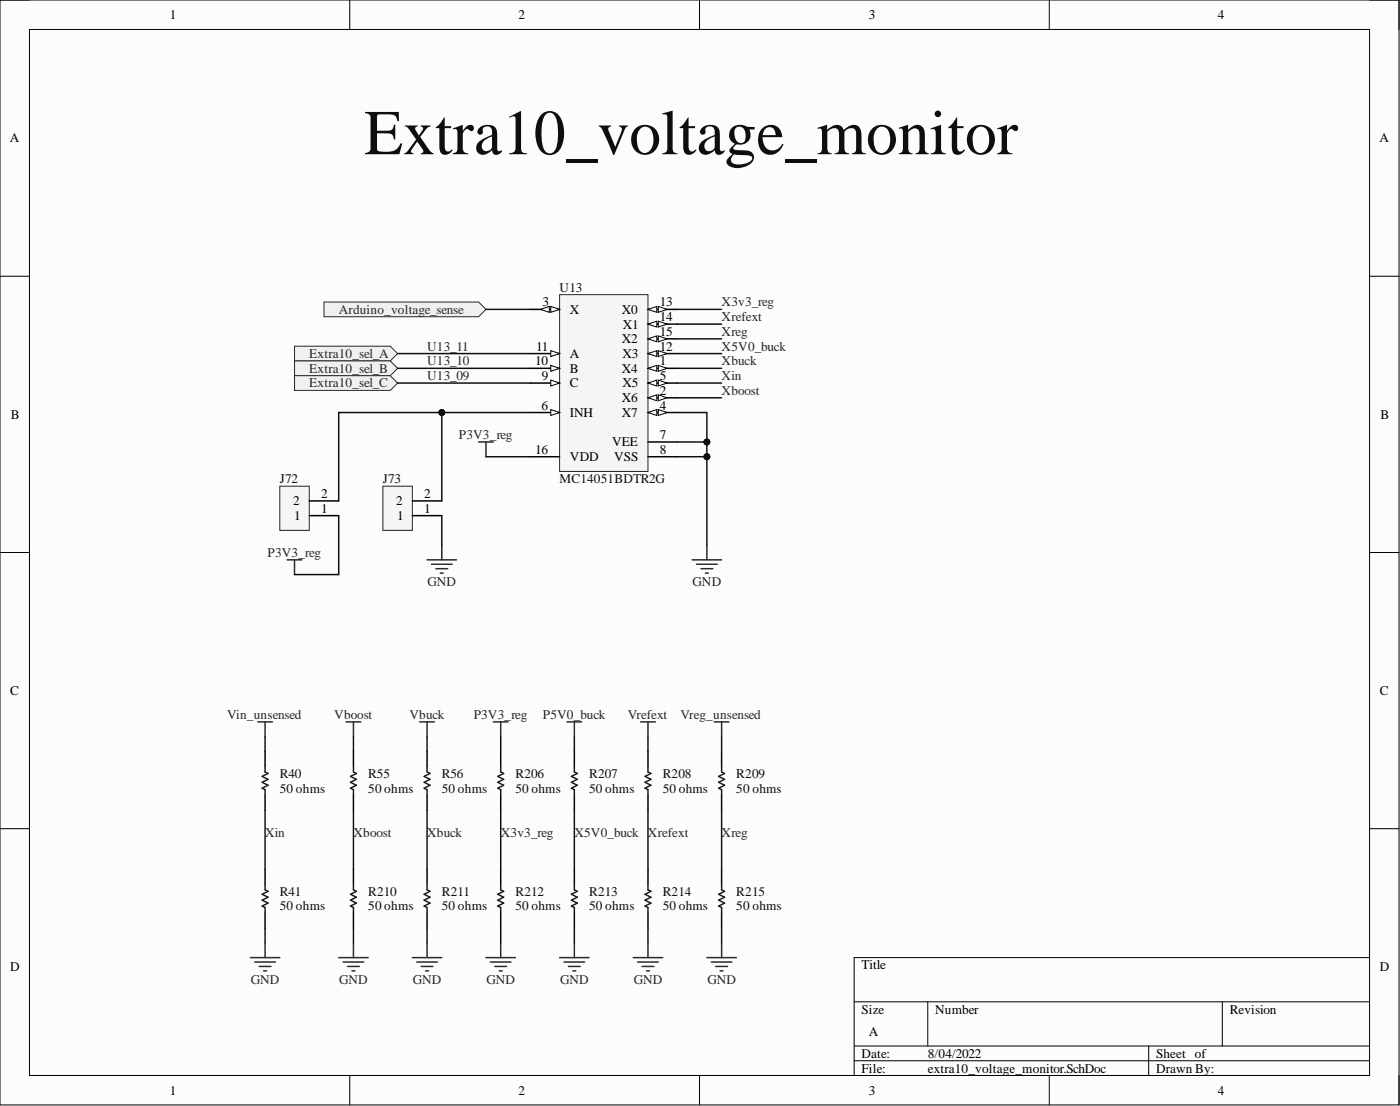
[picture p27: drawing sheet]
<svg xmlns="http://www.w3.org/2000/svg" width="241mm" height="190mm" viewBox="0 0 241 190" stroke-linecap="round" stroke-linejoin="round" font-family="sans-serif">
<defs><g id="words">
<text font-size="11" fill="#0e0e0e" x="62.8" y="26.6">Extra10_voltage_monitor</text>
<g font-size="2.3">
<text x="29.3" y="3.3">1</text>
<text x="89.3" y="3.3">2</text>
<text x="149.8" y="3.3">3</text>
<text x="209.9" y="3.3">4</text>
<text x="1.7" y="24.5">A</text>
<text x="237.7" y="24.5">A</text>
<text x="93.5" y="52.8">3</text>
<text x="113.7" y="52.8">13</text>
<text x="98.2" y="54.1">X</text>
<text x="107.2" y="54.1">X0</text>
<text x="107.2" y="59.1">X2</text>
<text x="107.4" y="56.6">X1</text>
<text x="113.7" y="55.3">14</text>
<text x="113.7" y="57.9">15</text>
<text x="92.2" y="62.9">10</text>
<text x="92.4" y="60.4">11</text>
<text x="93.4" y="65.5">9</text>
<text x="98.2" y="64.2">B</text>
<text x="98.2" y="61.7">A</text>
<text x="107.2" y="64.2">X4</text>
<text x="107.3" y="61.7">X3</text>
<text x="113.7" y="62.9">1</text>
<text x="113.7" y="65.5">5</text>
<text x="113.7" y="60.4">12</text>
<text x="93.3" y="70.5">6</text>
<text x="98.2" y="71.8">INH</text>
<text x="98.2" y="66.7">C</text>
<text x="107.2" y="69.3">X6</text>
<text x="107.2" y="71.8">X7</text>
<text x="107.3" y="66.7">X5</text>
<text x="113.7" y="68">2</text>
<text x="113.7" y="70.5">4</text>
<text x="1.9" y="72.2">B</text>
<text x="105.5" y="76.9">VEE</text>
<text x="113.7" y="75.6">7</text>
<text x="237.9" y="72.2">B</text>
<text x="92.2" y="78.2">16</text>
<text x="98.2" y="79.4">VDD</text>
<text x="105.8" y="79.4">VSS</text>
<text x="113.7" y="78.2">8</text>
<text x="50.5" y="87">2</text>
<text x="50.7" y="89.6">1</text>
<text x="55.3" y="88.3">1</text>
<text x="55.3" y="85.8">2</text>
<text x="68.3" y="87">2</text>
<text x="68.4" y="89.6">1</text>
<text x="73.1" y="88.3">1</text>
<text x="73.1" y="85.8">2</text>
<text x="1.8" y="119.7">C</text>
<text x="237.8" y="119.7">C</text>
<text x="1.8" y="167.3">D</text>
<text x="148.5" y="167">Title</text>
<text x="237.8" y="167.3">D</text>
<text x="148.5" y="174.6">Size</text>
<text x="149.8" y="178.4">A</text>
<text x="161.2" y="174.6">Number</text>
<text x="211.9" y="174.6">Revision</text>
<text x="148.5" y="182.2">Date:</text>
<text x="148.5" y="184.7">File:</text>
<text x="159.9" y="182.2">8/04/2022</text>
<text x="159.9" y="184.7">extra10_voltage_monitor.SchDoc</text>
<text x="199.3" y="182.2">Sheet of</text>
<text x="199.3" y="184.7">Drawn By:</text>
<text x="29.3" y="188.5">1</text>
<text x="89.3" y="188.5">2</text>
<text x="149.8" y="188.5">3</text>
<text x="209.9" y="188.5">4</text>
</g>
<g font-size="2.3" fill="#0e0e0e">
<text x="96.5" y="50.2">U13</text>
<text x="48.2" y="83.2">J72</text>
<text x="66" y="83.2">J73</text>
<text x="96.5" y="83.2">MC14051BDTR2G</text>
<text x="48.2" y="134">R40</text>
<text x="48.2" y="136.5">50 ohms</text>
<text x="63.5" y="134">R55</text>
<text x="63.5" y="136.5">50 ohms</text>
<text x="76.1" y="134">R56</text>
<text x="76.1" y="136.5">50 ohms</text>
<text x="88.8" y="134">R206</text>
<text x="88.8" y="136.5">50 ohms</text>
<text x="101.5" y="134">R207</text>
<text x="101.5" y="136.5">50 ohms</text>
<text x="114.2" y="134">R208</text>
<text x="114.2" y="136.5">50 ohms</text>
<text x="126.9" y="134">R209</text>
<text x="126.9" y="136.5">50 ohms</text>
<text x="48.2" y="154.3">R41</text>
<text x="63.5" y="154.3">R210</text>
<text x="76.1" y="154.3">R211</text>
<text x="88.8" y="154.3">R212</text>
<text x="101.5" y="154.3">R213</text>
<text x="114.2" y="154.3">R214</text>
<text x="126.9" y="154.3">R215</text>
<text x="48.2" y="156.8">50 ohms</text>
<text x="63.5" y="156.8">50 ohms</text>
<text x="76.1" y="156.8">50 ohms</text>
<text x="88.8" y="156.8">50 ohms</text>
<text x="101.5" y="156.8">50 ohms</text>
<text x="114.2" y="156.8">50 ohms</text>
<text x="126.9" y="156.8">50 ohms</text>
</g>
<g font-size="2.3" fill="#262626">
<text x="124.4" y="52.8">X3v3_reg</text>
<text x="58.4" y="54.1">Arduino_voltage_sense</text>
<text x="124.4" y="55.3">Xrefext</text>
<text x="124.4" y="57.9">Xreg</text>
<text x="53.3" y="61.7">Extra10_sel_A</text>
<text x="53.3" y="64.2">Extra10_sel_B</text>
<text x="73.6" y="60.4">U13_11</text>
<text x="73.6" y="62.9">U13_10</text>
<text x="73.6" y="65.5">U13_09</text>
<text x="124.4" y="60.4">X5V0_buck</text>
<text x="124.4" y="62.9">Xbuck</text>
<text x="124.4" y="65.5">Xin</text>
<text x="53.3" y="66.7">Extra10_sel_C</text>
<text x="124.4" y="68">Xboost</text>
<text x="79.1" y="75.6">P3V3_reg</text>
<text x="46.1" y="95.9">P3V3_reg</text>
<text x="73.7" y="101">GND</text>
<text x="119.4" y="101">GND</text>
<text x="39.2" y="123.8">Vin_unsensed</text>
<text x="57.6" y="123.8">Vboost</text>
<text x="70.6" y="123.8">Vbuck</text>
<text x="81.6" y="123.8">P3V3_reg</text>
<text x="93.6" y="123.8">P5V0_buck</text>
<text x="108.2" y="123.8">Vrefext</text>
<text x="117.3" y="123.8">Vreg_unsensed</text>
<text x="45.7" y="144.1">Xin</text>
<text x="60.9" y="144.1">Xboost</text>
<text x="73.6" y="144.1">Xbuck</text>
<text x="86.3" y="144.1">X3v3_reg</text>
<text x="99" y="144.1">X5V0_buck</text>
<text x="111.7" y="144.1">Xrefext</text>
<text x="124.4" y="144.1">Xreg</text>
<text x="43.2" y="169.5">GND</text>
<text x="58.5" y="169.5">GND</text>
<text x="71.2" y="169.5">GND</text>
<text x="83.8" y="169.5">GND</text>
<text x="96.5" y="169.5">GND</text>
<text x="109.2" y="169.5">GND</text>
<text x="121.9" y="169.5">GND</text>
</g>
</g></defs>
<path d="M0 0h241.1v190.3h-241.1z" fill-rule="evenodd" fill="#fcfcfc"/>
<path d="M0 0h241.1v190.3h-241.1z" fill="none" stroke="#000" stroke-width=".17"/>
<path d="M5.1 5.1h231v180.1h-231z" fill-rule="evenodd" fill="#fcfcfc"/>
<g fill="none" stroke="#000" stroke-width=".17">
<path d="M0 0h5.1M5.1 5.1h231v180.1h-231zM60.3 0v5.1M120.6 0v5.1M180.8 0v5.1M236.1 0h5v5.1M0 47.6h5.1M236.1 47.6h5M0 95.2h5.1M236.1 95.2h5M0 142.7h5.1M236.1 142.7h5"/>
<path d="M147.2 172.6h88.9M159.9 172.6v7.6M210.7 172.6v7.6M236.1 164.9h-88.9v20.3M60.3 185.2v5.1M120.6 185.2v5.1M147.2 180.2h88.9M147.2 182.7h88.9M180.8 185.2v5.1M198 180.2v5M241.1 185.2v5.1"/>
</g>
<path d="M96.5 50.8h15.2v30.4h-15.2z" fill-rule="evenodd" fill="#f5f5f5"/>
<path d="M96.5 50.8h15.2v30.4h-15.2z" fill="none" stroke="#262626" stroke-width=".17"/>
<path d="M111.7 63.4h5.1" fill="none" stroke="#000" stroke-width=".25"/>
<path d="M111.7 63.4l1.5-.5v1z" fill="#fbfbfb"/>
<path d="M111.7 63.4l1.5-.5v1z" fill="none" stroke="#000" stroke-width=".17"/>
<path d="M113.5 62.9l1.5 .5-1.5 .5z" fill="#fbfbfb"/>
<path d="M113.5 62.9l1.5 .5-1.5 .5z" fill="none" stroke="#000" stroke-width=".17"/>
<path d="M111.7 68.5h5.1" fill="none" stroke="#000" stroke-width=".25"/>
<path d="M111.7 68.5l1.5-.5v1z" fill="#fbfbfb"/>
<path d="M111.7 68.5l1.5-.5v1z" fill="none" stroke="#000" stroke-width=".17"/>
<path d="M113.5 68l1.5 .5-1.5 .5z" fill="#fbfbfb"/>
<path d="M113.5 68l1.5 .5-1.5 .5z" fill="none" stroke="#000" stroke-width=".17"/>
<path d="M91.4 53.3h5.1" fill="none" stroke="#000" stroke-width=".25"/>
<path d="M94.9 52.8l1.6 .5-1.6 .5z" fill="#fbfbfb"/>
<path d="M94.9 52.8l1.6 .5-1.6 .5z" fill="none" stroke="#000" stroke-width=".17"/>
<path d="M93.2 53.3l1.5-.5v1z" fill="#fbfbfb"/>
<path d="M93.2 53.3l1.5-.5v1z" fill="none" stroke="#000" stroke-width=".17"/>
<path d="M111.7 71.1h5.1" fill="none" stroke="#000" stroke-width=".25"/>
<path d="M111.7 71.1l1.5-.6v1.1z" fill="#fbfbfb"/>
<path d="M111.7 71.1l1.5-.6v1.1z" fill="none" stroke="#000" stroke-width=".17"/>
<path d="M113.5 70.5l1.5 .6-1.5 .5z" fill="#fbfbfb"/>
<path d="M113.5 70.5l1.5 .6-1.5 .5z" fill="none" stroke="#000" stroke-width=".17"/>
<path d="M111.7 66h5.1" fill="none" stroke="#000" stroke-width=".25"/>
<path d="M111.7 66l1.5-.5v1z" fill="#fbfbfb"/>
<path d="M111.7 66l1.5-.5v1z" fill="none" stroke="#000" stroke-width=".17"/>
<path d="M113.5 65.5l1.5 .5-1.5 .5z" fill="#fbfbfb"/>
<path d="M113.5 65.5l1.5 .5-1.5 .5z" fill="none" stroke="#000" stroke-width=".17"/>
<path d="M91.4 71.1h5.1" fill="none" stroke="#000" stroke-width=".25"/>
<path d="M94.9 70.5l1.6 .6-1.6 .5z" fill="#fbfbfb"/>
<path d="M94.9 70.5l1.6 .6-1.6 .5z" fill="none" stroke="#000" stroke-width=".17"/>
<path d="M91.4 66h5.1M111.7 76.1h5.1M111.7 78.7h5.1" fill="none" stroke="#000" stroke-width=".25"/>
<path d="M94.9 65.5l1.6 .5-1.6 .5z" fill="#fbfbfb"/>
<path d="M94.9 65.5l1.6 .5-1.6 .5z" fill="none" stroke="#000" stroke-width=".17"/>
<path d="M91.4 63.4h5.1" fill="none" stroke="#000" stroke-width=".25"/>
<path d="M94.9 62.9l1.6 .5-1.6 .5z" fill="#fbfbfb"/>
<path d="M94.9 62.9l1.6 .5-1.6 .5z" fill="none" stroke="#000" stroke-width=".17"/>
<path d="M91.4 60.9h5.1" fill="none" stroke="#000" stroke-width=".25"/>
<path d="M94.9 60.4l1.6 .5-1.6 .5z" fill="#fbfbfb"/>
<path d="M94.9 60.4l1.6 .5-1.6 .5z" fill="none" stroke="#000" stroke-width=".17"/>
<path d="M111.7 60.9h5.1" fill="none" stroke="#000" stroke-width=".25"/>
<path d="M111.7 60.9l1.5-.5v1z" fill="#fbfbfb"/>
<path d="M111.7 60.9l1.5-.5v1z" fill="none" stroke="#000" stroke-width=".17"/>
<path d="M113.5 60.4l1.5 .5-1.5 .5z" fill="#fbfbfb"/>
<path d="M113.5 60.4l1.5 .5-1.5 .5z" fill="none" stroke="#000" stroke-width=".17"/>
<path d="M111.7 53.3h5.1" fill="none" stroke="#000" stroke-width=".25"/>
<path d="M111.7 53.3l1.5-.5v1z" fill="#fbfbfb"/>
<path d="M111.7 53.3l1.5-.5v1z" fill="none" stroke="#000" stroke-width=".17"/>
<path d="M113.5 52.8l1.5 .5-1.5 .5z" fill="#fbfbfb"/>
<path d="M113.5 52.8l1.5 .5-1.5 .5z" fill="none" stroke="#000" stroke-width=".17"/>
<path d="M111.7 55.8h5.1" fill="none" stroke="#000" stroke-width=".25"/>
<path d="M111.7 55.8l1.5-.5v1z" fill="#fbfbfb"/>
<path d="M111.7 55.8l1.5-.5v1z" fill="none" stroke="#000" stroke-width=".17"/>
<path d="M113.5 55.3l1.5 .5-1.5 .5z" fill="#fbfbfb"/>
<path d="M113.5 55.3l1.5 .5-1.5 .5z" fill="none" stroke="#000" stroke-width=".17"/>
<path d="M111.7 58.4h5.1" fill="none" stroke="#000" stroke-width=".25"/>
<path d="M111.7 58.4l1.5-.5v1z" fill="#fbfbfb"/>
<path d="M111.7 58.4l1.5-.5v1z" fill="none" stroke="#000" stroke-width=".17"/>
<path d="M113.5 57.9l1.5 .5-1.5 .5z" fill="#fbfbfb"/>
<path d="M113.5 57.9l1.5 .5-1.5 .5z" fill="none" stroke="#000" stroke-width=".17"/>
<path d="M91.4 78.7h5.1" fill="none" stroke="#000" stroke-width=".25"/>
<path d="M82.5 76.1h2.5M83.8 76.1v2.6" fill="none" stroke="#262626" stroke-width=".25"/>
<path d="M66 83.7h5.1v7.7h-5.1z" fill-rule="evenodd" fill="#f5f5f5"/>
<path d="M66 83.7h5.1v7.7h-5.1z" fill="none" stroke="#262626" stroke-width=".17"/>
<path d="M71.1 88.8h5M71.1 86.3h5" fill="none" stroke="#000" stroke-width=".25"/>
<path d="M48.2 83.7h5.1v7.7h-5.1z" fill-rule="evenodd" fill="#f5f5f5"/>
<path d="M48.2 83.7h5.1v7.7h-5.1z" fill="none" stroke="#262626" stroke-width=".17"/>
<path d="M53.3 88.8h5.1M53.3 86.3h5.1" fill="none" stroke="#000" stroke-width=".25"/>
<path d="M49.5 96.4h2.5M50.8 96.4v2.6M73.6 96.4h5.1M74.4 97.2h3.5M75.1 98h2.1M75.9 98.7h.5M76.1 93.9v2.5M119.3 96.4h5.1M120.1 97.2h3.5M120.8 98h2.1M121.6 98.7h.5M121.8 93.9v2.5" fill="none" stroke="#262626" stroke-width=".25"/>
<path d="M50.8 59.6h16.5l1.2 1.3-1.2 1.3h-16.5z" fill-rule="evenodd" fill="#f0f0f0"/>
<path d="M50.8 59.6h16.5l1.2 1.3-1.2 1.3h-16.5z" fill="none" stroke="#262626" stroke-width=".17"/>
<path d="M50.8 62.2h16.5l1.2 1.2-1.2 1.3h-16.5z" fill-rule="evenodd" fill="#f0f0f0"/>
<path d="M50.8 62.2h16.5l1.2 1.2-1.2 1.3h-16.5z" fill="none" stroke="#262626" stroke-width=".17"/>
<path d="M50.8 64.7h16.5l1.2 1.3-1.2 1.2h-16.5z" fill-rule="evenodd" fill="#f0f0f0"/>
<path d="M50.8 64.7h16.5l1.2 1.3-1.2 1.2h-16.5z" fill="none" stroke="#262626" stroke-width=".17"/>
<path d="M55.8 52h26.7l1.3 1.3-1.3 1.3h-26.7z" fill-rule="evenodd" fill="#f0f0f0"/>
<path d="M55.8 52h26.7l1.3 1.3-1.3 1.3h-26.7z" fill="none" stroke="#262626" stroke-width=".17"/>
<g fill="none" stroke="#262626" stroke-width=".25">
<path d="M44.4 124.3h2.6M45.7 124.3v2.6M59.6 124.3h2.6M60.9 124.3v2.6M72.3 124.3h2.6M73.6 124.3v2.6M85 124.3h2.6M86.3 124.3v2.6M97.7 124.3h2.6M99 124.3v2.6M110.4 124.3h2.6M111.7 124.3v2.6"/>
<path d="M123.1 124.3h2.5M124.4 124.3v2.6M43.2 164.9h5M43.9 165.7h3.6M44.7 166.5h2M45.4 167.2h.5M45.7 162.4v2.5M58.4 164.9h5.1M59.1 165.7h3.6M59.9 166.5h2M60.7 167.2h.5M60.9 162.4v2.5"/>
<path d="M71.1 164.9h5M71.8 165.7h3.6M72.6 166.5h2M73.4 167.2h.5M73.6 162.4v2.5M83.8 164.9h5M84.5 165.7h3.6M85.3 166.5h2M86 167.2h.6M86.3 162.4v2.5M96.5 164.9h5M97.2 165.7h3.6"/>
<path d="M98 166.5h2M98.7 167.2h.5M99 162.4v2.5M109.1 164.9h5.1M109.9 165.7h3.6M110.7 166.5h2M111.4 167.2h.5M111.7 162.4v2.5M121.8 164.9h5.1M122.6 165.7h3.6M123.4 166.5h2M124.1 167.2h.5"/>
<path d="M124.4 162.4v2.5"/>
</g>
<g fill="none" stroke="#000" stroke-width=".25">
<path d="M45.7 129.4v2.6M45.7 137v2.6M60.9 129.4v2.6M60.9 137v2.6M73.6 129.4v2.6M73.6 137v2.6M86.3 129.4v2.6M86.3 137v2.6M99 129.4v2.6M99 137v2.6M111.7 129.4v2.6M111.7 137v2.6"/>
<path d="M124.4 129.4v2.6M124.4 137v2.6M45.7 149.7v2.6M45.7 157.3v2.6M60.9 149.7v2.6M60.9 157.3v2.6M73.6 149.7v2.6M73.6 157.3v2.6M86.3 149.7v2.6M86.3 157.3v2.6M99 149.7v2.6M99 157.3v2.6"/>
<path d="M111.7 149.7v2.6M111.7 157.3v2.6M124.4 149.7v2.6M124.4 157.3v2.6"/>
</g>
<g fill="none" stroke="#1c1c1c" stroke-width=".25">
<path d="M45.7 132v1l.5 .2-1 .5 1 .5-1 .5 1 .6-1 .5 .5 .2v1M60.9 132v1l.5 .2-1 .5 1 .5-1 .5 1 .6-1 .5 .5 .2v1M73.6 132v1l.5 .2-1 .5 1 .5-1 .5 1 .6-1 .5 .5 .2v1M86.3 132v1l.5 .2-1 .5 1 .5-1 .5 1 .6-1 .5 .5 .2v1M99 132v1l.5 .2-1 .5 1 .5-1 .5 1 .6-1 .5 .5 .2v1M111.7 132v1l.5 .2-1 .5 1 .5-1 .5 1 .6-1 .5 .5 .2v1M124.4 132v1l.5 .2-1 .5 1 .5-1 .5 1 .6-1 .5 .5 .2v1M45.7 152.3v1l.5 .2-1 .5 1 .5-1 .5 1 .6-1 .5 .5 .2v1M60.9 152.3v1l.5 .2-1 .5 1 .5-1 .5 1 .6-1 .5 .5 .2v1M73.6 152.3v1l.5 .2-1 .5 1 .5-1 .5 1 .6-1 .5 .5 .2v1M86.3 152.3v1l.5 .2-1 .5 1 .5-1 .5 1 .6-1 .5 .5 .2v1M99 152.3v1l.5 .2-1 .5 1 .5-1 .5 1 .6-1 .5 .5 .2v1"/>
<path d="M111.7 152.3v1l.5 .2-1 .5 1 .5-1 .5 1 .6-1 .5 .5 .2v1M124.4 152.3v1l.5 .2-1 .5 1 .5-1 .5 1 .6-1 .5 .5 .2v1"/>
</g>
<path d="M76.1 71.1v15.2M83.8 78.7h7.6M58.4 88.8v10.2h-7.6M76.1 88.8v5.1" fill="none" stroke="#0e0e0e" stroke-width=".25"/>
<circle cx="76.1" cy="71.1" r=".51" fill="#0e0e0e"/>
<circle cx="76.1" cy="71.1" r=".51" fill="none" stroke="#0e0e0e" stroke-width=".17"/>
<path d="M116.8 78.7h5v15.2" fill="none" stroke="#0e0e0e" stroke-width=".25"/>
<circle cx="121.8" cy="78.7" r=".51" fill="#0e0e0e"/>
<circle cx="121.8" cy="78.7" r=".51" fill="none" stroke="#0e0e0e" stroke-width=".17"/>
<path d="M116.8 76.1h5v2.6" fill="none" stroke="#0e0e0e" stroke-width=".25"/>
<circle cx="121.8" cy="76.1" r=".51" fill="#0e0e0e"/>
<circle cx="121.8" cy="76.1" r=".51" fill="none" stroke="#0e0e0e" stroke-width=".17"/>
<circle cx="121.8" cy="78.7" r=".51" fill="#0e0e0e"/>
<circle cx="121.8" cy="78.7" r=".51" fill="none" stroke="#0e0e0e" stroke-width=".17"/>
<g fill="none" stroke="#0e0e0e" stroke-width=".25">
<path d="M83.8 53.3h7.6M116.8 53.3h7.6M116.8 55.8h7.6M116.8 58.4h7.6M68.5 60.9h22.9M68.5 63.4h22.9M68.5 66h22.9M116.8 71.1h5v5M116.8 60.9h7.6M116.8 63.4h7.6M116.8 66h7.6M60.9 126.9v2.5"/>
<path d="M60.9 139.6v10.1M73.6 126.9v2.5M73.6 139.6v10.1M86.3 126.9v2.5M86.3 139.6v10.1M99 126.9v2.5M99 139.6v10.1M111.7 126.9v2.5M111.7 139.6v10.1M124.4 126.9v2.5M124.4 139.6v10.1M60.9 159.9v2.5"/>
<path d="M73.6 159.9v2.5M86.3 159.9v2.5M99 159.9v2.5M111.7 159.9v2.5M124.4 159.9v2.5"/>
</g>
<circle cx="121.8" cy="76.1" r=".51" fill="#0e0e0e"/>
<circle cx="121.8" cy="76.1" r=".51" fill="none" stroke="#0e0e0e" stroke-width=".17"/>
<path d="M91.4 71.1h-33v15.2M116.8 68.5h7.6M45.7 126.9v2.5M45.7 139.6v10.1M45.7 159.9v2.5" fill="none" stroke="#0e0e0e" stroke-width=".25"/>
<circle cx="76.1" cy="71.1" r=".51" fill="#0e0e0e"/>
<circle cx="76.1" cy="71.1" r=".51" fill="none" stroke="#0e0e0e" stroke-width=".17"/>
<use href="#words"/>
</svg>
